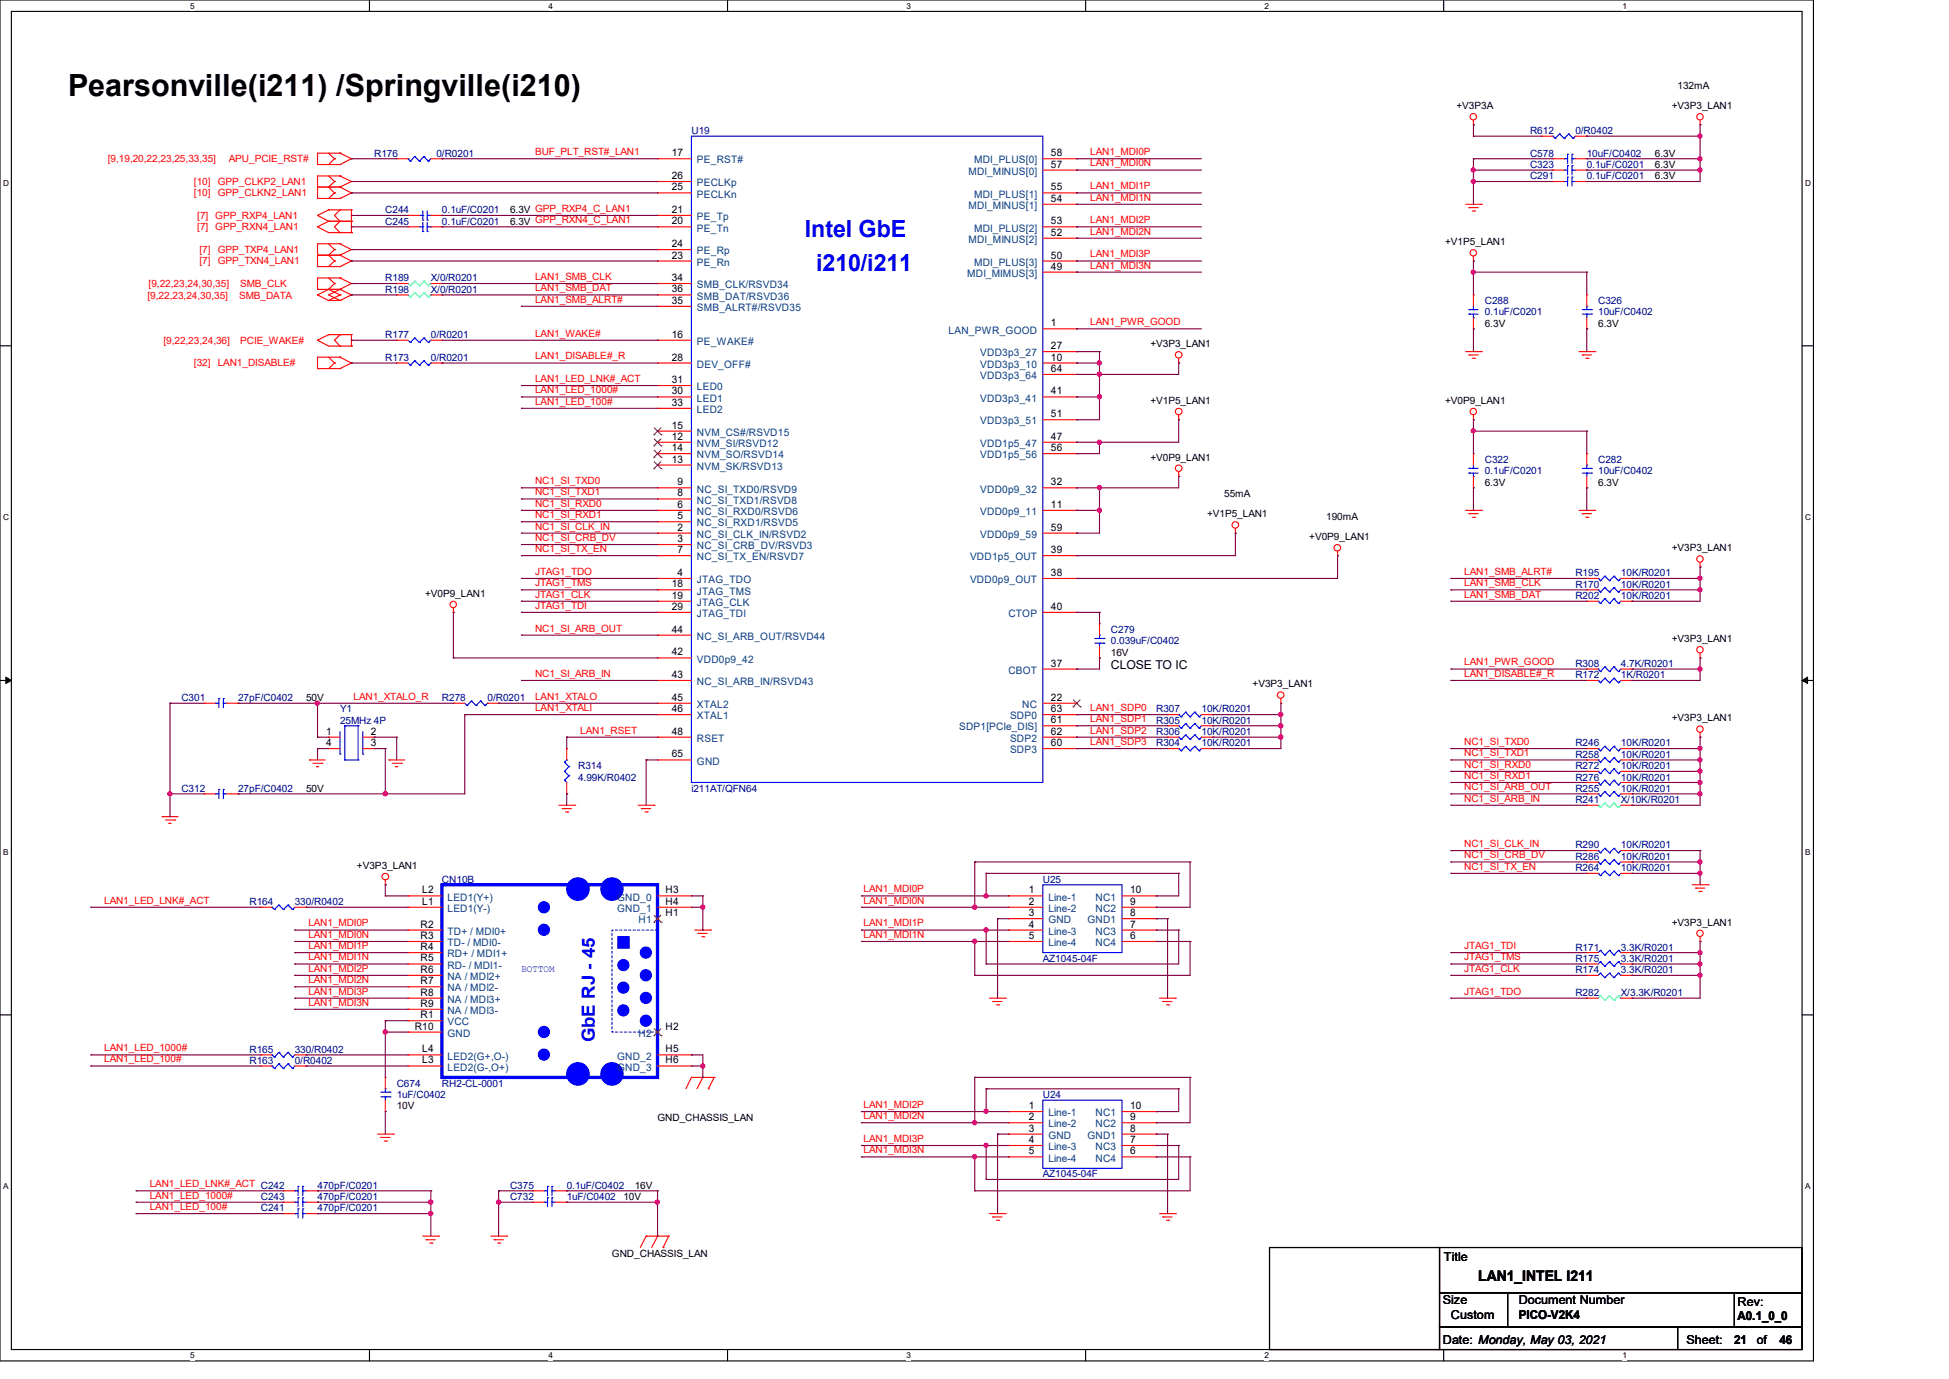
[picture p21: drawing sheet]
<svg xmlns="http://www.w3.org/2000/svg" width="297mm" height="210mm" viewBox="0 0 297 210" stroke-linecap="round" stroke-linejoin="round" font-family="sans-serif">
<defs><g id="words">
<text font-size="4.7" x="10.4" y="14.7">Pearsonville(i211) /Springville(i210)</text>
<g font-size="3.6" fill="#00f">
<text x="122.6" y="36.1">Intel GbE</text>
<text x="124.4" y="41.3">i210/i211</text>
</g>
<text font-size="2.8" fill="#00f" x="90.6" y="158.7" transform="rotate(-90 90.6 158.7)">GbE RJ - 45</text>
<text font-size="2.2" x="225.3" y="195">LAN1_INTEL I211</text>
<g font-size="1.9">
<text x="169.3" y="101.9">CLOSE TO IC</text>
<text x="220.1" y="192">Title</text>
<text x="219.9" y="198.6">Size</text>
<text x="221.1" y="200.8">Custom</text>
<text x="231.4" y="200.8">PICO-V2K4</text>
<text x="231.4" y="198.6">Document Number</text>
<text x="264.8" y="201">A0.1_0_0</text>
<text x="264.8" y="199">Rev:</text>
<text x="219.9" y="204.6">Date: Monday, May 03, 2021</text>
<text x="257" y="204.6">Sheet:</text>
<text x="264.3" y="204.6">21</text>
<text x="267.7" y="204.6">of</text>
<text x="271.2" y="204.6">46</text>
</g>
<g font-size="1.6">
<text x="102.4" y="23.8">17</text>
<text x="160.1" y="23.8">58</text>
<text x="102.4" y="27.3">26</text>
<text x="102.4" y="29">25</text>
<text x="160.1" y="25.5">57</text>
<text x="160.1" y="29">55</text>
<text x="102.4" y="32.4">21</text>
<text x="102.4" y="34.2">20</text>
<text x="160.1" y="30.7">54</text>
<text x="160.1" y="34.2">53</text>
<text x="160.1" y="35.9">52</text>
<text x="102.4" y="37.6">24</text>
<text x="102.4" y="39.4">23</text>
<text x="160.1" y="39.4">50</text>
<text x="160.1" y="41.1">49</text>
<text x="102.4" y="46.3">35</text>
<text x="102.4" y="44.5">36</text>
<text x="102.4" y="42.8">34</text>
<text x="102.4" y="51.4">16</text>
<text x="160.1" y="53.2">27</text>
<text x="160.1" y="49.7">1</text>
<text x="102.4" y="58.3">31</text>
<text x="102.4" y="54.9">28</text>
<text x="160.1" y="56.6">64</text>
<text x="160.1" y="54.9">10</text>
<text x="102.4" y="60.1">30</text>
<text x="102.4" y="61.8">33</text>
<text x="102.4" y="65.3">15</text>
<text x="160.1" y="60.1">41</text>
<text x="160.1" y="63.5">51</text>
<text x="102.4" y="67">12</text>
<text x="102.4" y="70.4">13</text>
<text x="102.4" y="68.7">14</text>
<text x="160.1" y="67">47</text>
<text x="160.1" y="68.7">56</text>
<text x="103.3" y="73.9">9</text>
<text x="103.3" y="75.6">8</text>
<text x="103.3" y="77.3">6</text>
<text x="160.1" y="77.3">11</text>
<text x="160.1" y="73.9">32</text>
<text x="103.3" y="80.8">2</text>
<text x="103.3" y="82.5">3</text>
<text x="103.3" y="79.1">5</text>
<text x="160.1" y="80.8">59</text>
<text x="102.4" y="89.4">18</text>
<text x="103.3" y="84.2">7</text>
<text x="103.3" y="87.7">4</text>
<text x="160.1" y="84.2">39</text>
<text x="160.1" y="87.7">38</text>
<text x="102.4" y="92.9">29</text>
<text x="102.4" y="91.2">19</text>
<text x="160.1" y="92.9">40</text>
<text x="102.4" y="99.8">42</text>
<text x="102.4" y="96.3">44</text>
<text x="160.1" y="101.5">37</text>
<text x="102.4" y="103.2">43</text>
<text x="102.4" y="106.7">45</text>
<text x="160.1" y="106.7">22</text>
<text x="49.7" y="111.9">1</text>
<text x="49.7" y="113.6">4</text>
<text x="56.5" y="113.6">3</text>
<text x="56.5" y="111.9">2</text>
<text x="102.4" y="108.5">46</text>
<text x="102.4" y="111.9">48</text>
<text x="160.1" y="113.6">60</text>
<text x="160.1" y="110.1">61</text>
<text x="160.1" y="108.5">63</text>
<text x="160.1" y="111.9">62</text>
<text x="102.4" y="115.4">65</text>
<text x="64.3" y="137.8">L1</text>
<text x="64.3" y="136.1">L2</text>
<text x="101.4" y="137.8">H4</text>
<text x="101.4" y="136.1">H3</text>
<text x="156.8" y="136.1">1</text>
<text x="156.8" y="137.8">2</text>
<text x="172.2" y="137.8">9</text>
<text x="172.2" y="136.1">10</text>
<text x="64.1" y="143">R3</text>
<text x="64.1" y="141.3">R2</text>
<text x="101.4" y="139.5">H1</text>
<text x="156.8" y="139.5">3</text>
<text x="156.8" y="141.3">4</text>
<text x="156.8" y="143">5</text>
<text x="172.2" y="141.3">7</text>
<text x="172.2" y="143">6</text>
<text x="172.2" y="139.5">8</text>
<text x="64.1" y="146.4">R5</text>
<text x="64.1" y="149.9">R7</text>
<text x="64.1" y="144.7">R4</text>
<text x="64.1" y="148.2">R6</text>
<text x="64.1" y="153.3">R9</text>
<text x="64.1" y="151.6">R8</text>
<text x="64.1" y="155.1">R1</text>
<text x="63.2" y="156.8">R10</text>
<text x="64.3" y="160.3">L4</text>
<text x="64.3" y="162">L3</text>
<text x="101.4" y="156.8">H2</text>
<text x="101.4" y="160.3">H5</text>
<text x="101.4" y="162">H6</text>
<text x="156.8" y="168.9">1</text>
<text x="156.8" y="170.6">2</text>
<text x="156.8" y="172.3">3</text>
<text x="172.2" y="170.6">9</text>
<text x="172.2" y="168.9">10</text>
<text x="172.2" y="172.3">8</text>
<text x="156.8" y="174.1">4</text>
<text x="156.8" y="175.8">5</text>
<text x="172.2" y="174.1">7</text>
<text x="172.2" y="175.8">6</text>
</g>
<g font-size="1.6" fill="#004080">
<text x="106.2" y="28.4">PECLKp</text>
<text x="106.2" y="24.9">PE_RST#</text>
<text x="147.6" y="26.6">MDI_MINUS[0]</text>
<text x="148.5" y="24.9">MDI_PLUS[0]</text>
<text x="106.2" y="33.5">PE_Tp</text>
<text x="106.2" y="35.3">PE_Tn</text>
<text x="106.2" y="30.1">PECLKn</text>
<text x="147.6" y="31.8">MDI_MINUS[1]</text>
<text x="148.5" y="30.1">MDI_PLUS[1]</text>
<text x="148.5" y="35.3">MDI_PLUS[2]</text>
<text x="106.2" y="38.7">PE_Rp</text>
<text x="106.2" y="40.5">PE_Rn</text>
<text x="147.6" y="37">MDI_MINUS[2]</text>
<text x="148.5" y="40.5">MDI_PLUS[3]</text>
<text x="106.2" y="47.4">SMB_ALRT#/RSVD35</text>
<text x="106.2" y="45.6">SMB_DAT/RSVD36</text>
<text x="106.2" y="43.9">SMB_CLK/RSVD34</text>
<text x="147.4" y="42.2">MDI_MIMUS[3]</text>
<text x="106.2" y="52.5">PE_WAKE#</text>
<text x="144.6" y="50.8">LAN_PWR_GOOD</text>
<text x="106.2" y="59.4">LED0</text>
<text x="106.2" y="56">DEV_OFF#</text>
<text x="149.4" y="54.3">VDD3p3_27</text>
<text x="149.4" y="57.7">VDD3p3_64</text>
<text x="149.4" y="56">VDD3p3_10</text>
<text x="106.2" y="61.2">LED1</text>
<text x="106.2" y="62.9">LED2</text>
<text x="149.4" y="61.2">VDD3p3_41</text>
<text x="149.4" y="64.6">VDD3p3_51</text>
<text x="106.2" y="68.1">NVM_SI/RSVD12</text>
<text x="106.2" y="71.5">NVM_SK/RSVD13</text>
<text x="106.2" y="69.8">NVM_SO/RSVD14</text>
<text x="106.2" y="66.4">NVM_CS#/RSVD15</text>
<text x="149.4" y="68.1">VDD1p5_47</text>
<text x="149.4" y="69.8">VDD1p5_56</text>
<text x="106.2" y="75">NC_SI_TXD0/RSVD9</text>
<text x="106.2" y="76.7">NC_SI_TXD1/RSVD8</text>
<text x="149.4" y="75">VDD0p9_32</text>
<text x="106.2" y="81.9">NC_SI_CLK_IN/RSVD2</text>
<text x="106.2" y="83.6">NC_SI_CRB_DV/RSVD3</text>
<text x="106.2" y="78.4">NC_SI_RXD0/RSVD6</text>
<text x="106.2" y="80.2">NC_SI_RXD1/RSVD5</text>
<text x="149.4" y="78.4">VDD0p9_11</text>
<text x="149.4" y="81.9">VDD0p9_59</text>
<text x="106.2" y="85.3">NC_SI_TX_EN/RSVD7</text>
<text x="106.2" y="88.8">JTAG_TDO</text>
<text x="147.8" y="85.3">VDD1p5_OUT</text>
<text x="147.8" y="88.8">VDD0p9_OUT</text>
<text x="106.2" y="94">JTAG_TDI</text>
<text x="106.2" y="90.5">JTAG_TMS</text>
<text x="106.2" y="92.3">JTAG_CLK</text>
<text x="153.7" y="94">CTOP</text>
<text x="106.2" y="100.9">VDD0p9_42</text>
<text x="106.2" y="97.4">NC_SI_ARB_OUT/RSVD44</text>
<text x="106.2" y="104.3">NC_SI_ARB_IN/RSVD43</text>
<text x="106.2" y="107.8">XTAL2</text>
<text x="153.7" y="102.6">CBOT</text>
<text x="155.8" y="107.8">NC</text>
<text x="106.2" y="109.6">XTAL1</text>
<text x="106.2" y="113">RSET</text>
<text x="146.2" y="111.2">SDP1[PCIe_DIS]</text>
<text x="153.9" y="109.6">SDP0</text>
<text x="153.9" y="113">SDP2</text>
<text x="106.2" y="116.5">GND</text>
<text x="153.9" y="114.7">SDP3</text>
<text x="68.2" y="137.2">LED1(Y+)</text>
<text x="94.1" y="137.2">GND_0</text>
<text x="159.8" y="137.2">Line-1</text>
<text x="167" y="137.2">NC1</text>
<text x="68.2" y="138.9">LED1(Y-)</text>
<text x="68.2" y="142.4">TD+ / MDI0+</text>
<text x="94.1" y="138.9">GND_1</text>
<text x="97.3" y="140.6">H1</text>
<text x="159.8" y="138.9">Line-2</text>
<text x="159.8" y="140.6">GND</text>
<text x="159.8" y="142.4">Line-3</text>
<text x="165.7" y="140.6">GND1</text>
<text x="167" y="138.9">NC2</text>
<text x="167" y="142.4">NC3</text>
<text x="68.2" y="147.5">RD- / MDI1-</text>
<text x="68.2" y="145.8">RD+ / MDI1+</text>
<text x="68.2" y="144.1">TD- / MDI0-</text>
<text x="68.2" y="149.3">NA / MDI2+</text>
<text x="159.8" y="144.1">Line-4</text>
<text x="167" y="144.1">NC4</text>
<text x="68.2" y="151">NA / MDI2-</text>
<text x="68.2" y="154.4">NA / MDI3-</text>
<text x="68.2" y="152.7">NA / MDI3+</text>
<text x="68.2" y="157.9">GND</text>
<text x="68.2" y="161.4">LED2(G+,O-)</text>
<text x="68.2" y="156.2">VCC</text>
<text x="94.1" y="161.4">GND_2</text>
<text x="97.3" y="157.9">H2</text>
<text x="68.2" y="163.1">LED2(G-,O+)</text>
<text x="94.1" y="163.1">GND_3</text>
<text x="159.8" y="170">Line-1</text>
<text x="159.8" y="171.7">Line-2</text>
<text x="159.8" y="173.4">GND</text>
<text x="165.7" y="173.4">GND1</text>
<text x="167" y="171.7">NC2</text>
<text x="167" y="170">NC1</text>
<text x="159.8" y="175.2">Line-3</text>
<text x="159.8" y="176.9">Line-4</text>
<text x="167" y="175.2">NC3</text>
<text x="167" y="176.9">NC4</text>
</g>
<g font-size="1.5">
<text x="222" y="16.6">+V3P3A</text>
<text x="254.8" y="16.6">+V3P3_LAN1</text>
<text x="255.6" y="13.5">132mA</text>
<text x="252.2" y="23.9">6.3V</text>
<text x="252.2" y="25.6">6.3V</text>
<text x="252.2" y="27.3">6.3V</text>
<text x="77.7" y="32.5">6.3V GPP_RXP4_C_LAN1</text>
<text x="77.7" y="34.2">6.3V GPP_RXN4_C_LAN1</text>
<text x="220.2" y="37.3">+V1P5_LAN1</text>
<text x="175.3" y="52.9">+V3P3_LAN1</text>
<text x="226.3" y="49.8">6.3V</text>
<text x="243.5" y="49.8">6.3V</text>
<text x="175.3" y="61.5">+V1P5_LAN1</text>
<text x="220.2" y="61.5">+V0P9_LAN1</text>
<text x="175.3" y="70.1">+V0P9_LAN1</text>
<text x="186.6" y="75.7">55mA</text>
<text x="226.3" y="74">6.3V</text>
<text x="243.5" y="74">6.3V</text>
<text x="183.9" y="78.8">+V1P5_LAN1</text>
<text x="199.5" y="82.3">+V0P9_LAN1</text>
<text x="202.1" y="79.1">190mA</text>
<text x="254.8" y="83.9">+V3P3_LAN1</text>
<text x="64.8" y="90.9">+V0P9_LAN1</text>
<text x="169.3" y="99.9">16V</text>
<text x="254.8" y="97.8">+V3P3_LAN1</text>
<text x="46.7" y="106.8">50V</text>
<text x="190.9" y="104.7">+V3P3_LAN1</text>
<text x="254.8" y="109.9">+V3P3_LAN1</text>
<text x="46.7" y="120.6">50V</text>
<text x="54.4" y="132.3">+V3P3_LAN1</text>
<text x="254.8" y="141">+V3P3_LAN1</text>
<text x="60.5" y="169">10V</text>
<text x="100.2" y="170.7">GND_CHASSIS_LAN</text>
<text x="95" y="182.8">10V</text>
<text x="96.7" y="181">16V</text>
<text x="93.3" y="191.4">GND_CHASSIS_LAN</text>
</g>
<g font-size="1.5" fill="#000080">
<text x="57" y="23.9">R176</text>
<text x="66.5" y="23.9">0/R0201</text>
<text x="105.4" y="20.4">U19</text>
<text x="233.2" y="23.9">C578</text>
<text x="233.2" y="20.4">R612</text>
<text x="240.1" y="20.4">0/R0402</text>
<text x="241.8" y="23.9">10uF/C0402</text>
<text x="233.2" y="25.6">C323</text>
<text x="233.2" y="27.3">C291</text>
<text x="241.8" y="25.6">0.1uF/C0201</text>
<text x="241.8" y="27.3">0.1uF/C0201</text>
<text x="58.7" y="32.5">C244</text>
<text x="58.7" y="34.2">C245</text>
<text x="67.4" y="32.5">0.1uF/C0201</text>
<text x="67.4" y="34.2">0.1uF/C0201</text>
<text x="58.7" y="44.6">R198</text>
<text x="58.7" y="42.8">R189</text>
<text x="65.7" y="44.6">X/0/R0201</text>
<text x="65.7" y="42.8">X/0/R0201</text>
<text x="226.3" y="46.3">C288</text>
<text x="243.5" y="46.3">C326</text>
<text x="58.7" y="51.5">R177</text>
<text x="65.7" y="51.5">0/R0201</text>
<text x="226.3" y="48">0.1uF/C0201</text>
<text x="243.5" y="48">10uF/C0402</text>
<text x="58.7" y="54.9">R173</text>
<text x="65.7" y="54.9">0/R0201</text>
<text x="226.3" y="70.5">C322</text>
<text x="243.5" y="70.5">C282</text>
<text x="226.3" y="72.2">0.1uF/C0201</text>
<text x="243.5" y="72.2">10uF/C0402</text>
<text x="240.1" y="87.8">R195</text>
<text x="240.1" y="89.5">R170</text>
<text x="247" y="87.8">10K/R0201</text>
<text x="247" y="89.5">10K/R0201</text>
<text x="240.1" y="91.2">R202</text>
<text x="247" y="91.2">10K/R0201</text>
<text x="169.3" y="96.4">C279</text>
<text x="169.3" y="98.1">0.039uF/C0402</text>
<text x="240.1" y="101.6">R308</text>
<text x="247" y="101.6">4.7K/R0201</text>
<text x="27.6" y="106.8">C301</text>
<text x="36.3" y="106.8">27pF/C0402</text>
<text x="67.4" y="106.8">R278</text>
<text x="74.3" y="106.8">0/R0201</text>
<text x="240.1" y="103.3">R172</text>
<text x="247" y="103.3">1K/R0201</text>
<text x="51.8" y="108.5">Y1</text>
<text x="51.8" y="110.2">25MHz 4P</text>
<text x="176.2" y="108.5">R307</text>
<text x="176.2" y="110.2">R305</text>
<text x="176.2" y="111.9">R306</text>
<text x="176.2" y="113.7">R304</text>
<text x="183.1" y="108.5">10K/R0201</text>
<text x="183.1" y="110.2">10K/R0201</text>
<text x="183.1" y="111.9">10K/R0201</text>
<text x="183.1" y="113.7">10K/R0201</text>
<text x="240.1" y="113.7">R246</text>
<text x="247" y="113.7">10K/R0201</text>
<text x="88.1" y="117.1">R314</text>
<text x="88.1" y="118.9">4.99K/R0402</text>
<text x="240.1" y="115.4">R258</text>
<text x="240.1" y="117.1">R272</text>
<text x="240.1" y="118.9">R276</text>
<text x="247" y="115.4">10K/R0201</text>
<text x="247" y="117.1">10K/R0201</text>
<text x="247" y="118.9">10K/R0201</text>
<text x="27.6" y="120.6">C312</text>
<text x="36.3" y="120.6">27pF/C0402</text>
<text x="105.4" y="120.6">i211AT/QFN64</text>
<text x="240.1" y="122.3">R241</text>
<text x="240.1" y="120.6">R255</text>
<text x="247" y="122.3">X/10K/R0201</text>
<text x="247" y="120.6">10K/R0201</text>
<text x="240.1" y="129.2">R290</text>
<text x="240.1" y="130.9">R286</text>
<text x="247" y="129.2">10K/R0201</text>
<text x="247" y="130.9">10K/R0201</text>
<text x="38" y="137.8">R164</text>
<text x="44.9" y="137.8">330/R0402</text>
<text x="67.4" y="134.4">CN10B</text>
<text x="158.9" y="134.4">U25</text>
<text x="240.1" y="132.7">R264</text>
<text x="247" y="132.7">10K/R0201</text>
<text x="158.9" y="146.5">AZ1045-04F</text>
<text x="240.1" y="144.8">R171</text>
<text x="240.1" y="146.5">R175</text>
<text x="240.1" y="148.2">R174</text>
<text x="247" y="144.8">3.3K/R0201</text>
<text x="247" y="146.5">3.3K/R0201</text>
<text x="247" y="148.2">3.3K/R0201</text>
<text x="240.1" y="151.7">R282</text>
<text x="247" y="151.7">X/3.3K/R0201</text>
<text x="38" y="160.3">R165</text>
<text x="44.9" y="160.3">330/R0402</text>
<text x="38" y="162.1">R163</text>
<text x="44.9" y="162.1">0/R0402</text>
<text x="60.5" y="165.5">C674</text>
<text x="60.5" y="167.2">1uF/C0402</text>
<text x="67.4" y="165.5">RH2-CL-0001</text>
<text x="158.9" y="167.2">U24</text>
<text x="158.9" y="179.3">AZ1045-04F</text>
<text x="39.8" y="182.8">C243</text>
<text x="39.8" y="184.5">C241</text>
<text x="48.4" y="181">470pF/C0201</text>
<text x="48.4" y="182.8">470pF/C0201</text>
<text x="48.4" y="184.5">470pF/C0201</text>
<text x="77.7" y="181">C375</text>
<text x="77.7" y="182.8">C732</text>
<text x="86.4" y="181">0.1uF/C0402</text>
<text x="86.4" y="182.8">1uF/C0402</text>
</g>
<g font-size="1.5" fill="#f00">
<text x="81.5" y="23.6">BUF_PLT_RST#_LAN1</text>
<text x="166.2" y="23.6">LAN1_MDI0P</text>
<text x="16.4" y="24.7">[9,19,20,22,23,25,33,35]</text>
<text x="29.5" y="28.2">[10]</text>
<text x="29.5" y="29.9">[10]</text>
<text x="33.2" y="28.2">GPP_CLKP2_LAN1</text>
<text x="33.2" y="29.9">GPP_CLKN2_LAN1</text>
<text x="34.9" y="24.7">APU_PCIE_RST#</text>
<text x="166.2" y="25.4">LAN1_MDI0N</text>
<text x="166.2" y="28.8">LAN1_MDI1P</text>
<text x="30.1" y="33.4">[7] GPP_RXP4_LAN1</text>
<text x="30.1" y="35.1">[7] GPP_RXN4_LAN1</text>
<text x="166.2" y="30.6">LAN1_MDI1N</text>
<text x="166.2" y="34">LAN1_MDI2P</text>
<text x="166.2" y="35.7">LAN1_MDI2N</text>
<text x="30.4" y="38.5">[7]</text>
<text x="30.4" y="40.3">[7]</text>
<text x="33.2" y="38.5">GPP_TXP4_LAN1</text>
<text x="33.2" y="40.3">GPP_TXN4_LAN1</text>
<text x="166.2" y="39.2">LAN1_MDI3P</text>
<text x="166.2" y="40.9">LAN1_MDI3N</text>
<text x="22.5" y="45.5">[9,22,23,24,30,35]</text>
<text x="22.6" y="43.7">[9,22,23,24,30,35]</text>
<text x="36.4" y="45.5">SMB_DATA</text>
<text x="36.6" y="43.7">SMB_CLK</text>
<text x="81.5" y="42.6">LAN1_SMB_CLK</text>
<text x="81.5" y="44.4">LAN1_SMB_DAT</text>
<text x="81.5" y="46.1">LAN1_SMB_ALRT#</text>
<text x="24.9" y="52.4">[9,22,23,24,36]</text>
<text x="36.6" y="52.4">PCIE_WAKE#</text>
<text x="81.5" y="51.3">LAN1_WAKE#</text>
<text x="166.2" y="49.5">LAN1_PWR_GOOD</text>
<text x="29.5" y="55.8">[32]</text>
<text x="33.2" y="55.8">LAN1_DISABLE#</text>
<text x="81.5" y="54.7">LAN1_DISABLE#_R</text>
<text x="81.5" y="58.2">LAN1_LED_LNK#_ACT</text>
<text x="81.5" y="59.9">LAN1_LED_1000#</text>
<text x="81.5" y="61.6">LAN1_LED_100#</text>
<text x="81.5" y="73.7">NC1_SI_TXD0</text>
<text x="81.5" y="75.4">NC1_SI_TXD1</text>
<text x="81.5" y="77.2">NC1_SI_RXD0</text>
<text x="81.5" y="78.9">NC1_SI_RXD1</text>
<text x="81.5" y="80.6">NC1_SI_CLK_IN</text>
<text x="81.5" y="82.4">NC1_SI_CRB_DV</text>
<text x="81.5" y="84.1">NC1_SI_TX_EN</text>
<text x="81.5" y="87.5">JTAG1_TDO</text>
<text x="81.5" y="89.3">JTAG1_TMS</text>
<text x="223.1" y="87.5">LAN1_SMB_ALRT#</text>
<text x="223.1" y="89.3">LAN1_SMB_CLK</text>
<text x="81.5" y="91">JTAG1_CLK</text>
<text x="81.5" y="92.7">JTAG1_TDI</text>
<text x="223.1" y="91">LAN1_SMB_DAT</text>
<text x="81.5" y="96.2">NC1_SI_ARB_OUT</text>
<text x="223.1" y="101.3">LAN1_PWR_GOOD</text>
<text x="53.9" y="106.6">LAN1_XTALO_R</text>
<text x="81.5" y="103.1">NC1_SI_ARB_IN</text>
<text x="81.5" y="106.6">LAN1_XTALO</text>
<text x="223.1" y="103.1">LAN1_DISABLE#_R</text>
<text x="81.5" y="108.3">LAN1_XTALI</text>
<text x="88.4" y="111.7">LAN1_RSET</text>
<text x="166.2" y="108.3">LAN1_SDP0</text>
<text x="166.2" y="110">LAN1_SDP1</text>
<text x="166.2" y="111.7">LAN1_SDP2</text>
<text x="166.2" y="113.5">LAN1_SDP3</text>
<text x="223.1" y="113.5">NC1_SI_TXD0</text>
<text x="223.1" y="115.2">NC1_SI_TXD1</text>
<text x="223.1" y="116.9">NC1_SI_RXD0</text>
<text x="223.1" y="118.6">NC1_SI_RXD1</text>
<text x="223.1" y="120.4">NC1_SI_ARB_OUT</text>
<text x="223.1" y="122.1">NC1_SI_ARB_IN</text>
<text x="223.1" y="129">NC1_SI_CLK_IN</text>
<text x="223.1" y="130.7">NC1_SI_CRB_DV</text>
<text x="15.9" y="137.6">LAN1_LED_LNK#_ACT</text>
<text x="131.6" y="135.9">LAN1_MDI0P</text>
<text x="131.6" y="137.6">LAN1_MDI0N</text>
<text x="223.1" y="132.5">NC1_SI_TX_EN</text>
<text x="47" y="141.1">LAN1_MDI0P</text>
<text x="47" y="142.8">LAN1_MDI0N</text>
<text x="131.6" y="141.1">LAN1_MDI1P</text>
<text x="131.6" y="142.8">LAN1_MDI1N</text>
<text x="47" y="144.5">LAN1_MDI1P</text>
<text x="47" y="146.3">LAN1_MDI1N</text>
<text x="47" y="148">LAN1_MDI2P</text>
<text x="47" y="149.7">LAN1_MDI2N</text>
<text x="223.1" y="144.5">JTAG1_TDI</text>
<text x="223.1" y="146.3">JTAG1_TMS</text>
<text x="223.1" y="148">JTAG1_CLK</text>
<text x="47" y="151.5">LAN1_MDI3P</text>
<text x="47" y="153.2">LAN1_MDI3N</text>
<text x="223.1" y="151.5">JTAG1_TDO</text>
<text x="15.9" y="160.1">LAN1_LED_1000#</text>
<text x="15.9" y="161.8">LAN1_LED_100#</text>
<text x="131.6" y="168.7">LAN1_MDI2P</text>
<text x="131.6" y="170.4">LAN1_MDI2N</text>
<text x="131.6" y="173.9">LAN1_MDI3P</text>
<text x="131.6" y="175.6">LAN1_MDI3N</text>
<text x="22.8" y="180.8">LAN1_LED_LNK#_ACT C242</text>
<text x="22.8" y="182.5">LAN1_LED_1000#</text>
<text x="22.8" y="184.3">LAN1_LED_100#</text>
</g>
<text font-size="1.5" fill="#00f" x="79.5" y="148">BOTTOM</text>
<g font-size="1.3">
<text x="29" y="1.4">5</text>
<text x="83.6" y="1.4">4</text>
<text x="138.1" y="1.4">3</text>
<text x="192.7" y="1.4">2</text>
<text x="247.3" y="1.4">1</text>
<text x=".5" y="28.3">D</text>
<text x="275.1" y="28.3">D</text>
<text x=".5" y="79.2">C</text>
<text x="275.1" y="79.2">C</text>
<text x=".5" y="130.2">B</text>
<text x="275.1" y="130.2">B</text>
<text x=".5" y="181.1">A</text>
<text x="275.1" y="181.1">A</text>
<text x="29" y="206.9">5</text>
<text x="83.6" y="206.9">4</text>
<text x="138.1" y="206.9">3</text>
<text x="192.7" y="206.9">2</text>
<text x="247.3" y="206.9">1</text>
</g>
</g></defs>
<path d="M0 0h276.4v207.3h-276.4zM1.7 1.7h272.9v203.8h-272.9z" fill="none" stroke="#000" stroke-width=".17"/>
<g fill="#fff">
<path d="M29 .2h.7v1.4h-.7z"/>
<path d="M29 205.7h.7v1.4h-.7z"/>
</g>
<path d="M56.3 0v1.7M56.3 205.5v1.8" fill="none" stroke="#000" stroke-width=".17"/>
<g fill="#fff">
<path d="M83.6 .2h.6v1.4h-.6z"/>
<path d="M83.6 205.7h.6v1.4h-.6z"/>
</g>
<path d="M110.9 0v1.7M110.9 205.5v1.8" fill="none" stroke="#000" stroke-width=".17"/>
<g fill="#fff">
<path d="M138.1 .2h.7v1.4h-.7z"/>
<path d="M138.1 205.7h.7v1.4h-.7z"/>
</g>
<path d="M165.4 0v1.7M165.4 205.5v1.8" fill="none" stroke="#000" stroke-width=".17"/>
<g fill="#fff">
<path d="M192.7 .2h.7v1.4h-.7z"/>
<path d="M192.7 205.7h.7v1.4h-.7z"/>
</g>
<path d="M220 0v1.7M220 205.5v1.8" fill="none" stroke="#000" stroke-width=".17"/>
<g fill="#fff">
<path d="M247.3 .2h.6v1.4h-.6z"/>
<path d="M247.3 205.7h.6v1.4h-.6z"/>
<path d="M.5 27.2h.9v1.4h-.9z"/>
<path d="M275.1 27.2h.9v1.4h-.9z"/>
<path d="M.5 78.1h.9v1.4h-.9z"/>
<path d="M275.1 78.1h.9v1.4h-.9z"/>
</g>
<path d="M0 52.7h1.7M274.6 52.7h1.8" fill="none" stroke="#000" stroke-width=".17"/>
<g fill="#fff">
<path d="M.5 129.1h.8v1.4h-.8z"/>
<path d="M275.1 129.1h.8v1.4h-.8z"/>
</g>
<path d="M0 103.6h1.7M274.6 103.6h1.8" fill="none" stroke="#000" stroke-width=".17"/>
<path d="M.9 103.1l.8 .5-.8 .5zM274.6 103.6l.9-.5v1z" fill="#000" stroke="#000" stroke-width=".15"/>
<g fill="#fff">
<path d="M.5 180h.8v1.4h-.8z"/>
<path d="M275.1 180h.8v1.4h-.8z"/>
</g>
<path d="M0 154.6h1.7M274.6 154.6h1.8M193.5 190h25.9v15.5h-25.9zM219.4 196.9h10.3v5.2h-10.3zM219.4 190h55.2v6.9h-55.2zM229.7 196.9h44.9v5.2h-44.9zM264.3 196.9h10.3v5.2h-10.3zM219.4 202.1h36.3v3.4h-36.3zM255.7 202.1h18.9v3.4h-18.9z" fill="none" stroke="#000" stroke-width=".17"/>
<g fill="none" stroke="#f00" stroke-width=".17">
<path d="M224.5 19h.1M224.5 18.3v.7M259.1 19h.1M259.1 18.3v.7M48.4 25.1h.1M48.4 28.5h.1M48.4 30.2h.1M48.4 32.8h.1M48.4 34.5h.1M48.4 38.9h.1M48.4 25.1h3.4M48.4 28.5h3.4"/>
<path d="M48.4 30.2h3.4M48.4 32.8l1.7 .9M48.4 34.5l1.7 .9h3.5M48.4 38.9h3.4M50.1 32h.1M50.1 33.7h.1M50.1 23.3l.9 .9M50.1 26.8l.9 .8M50.1 33.7h3.5M50.1 32l-1.7 .8M50.1 32h3.5M50.1 33.7l-1.7 .8"/>
<path d="M50.1 37.1l.9 .9M51 24.2h.1M51 27.6h.1M51 29.4h.1M51 38h.1M51 39.8h.1M51 24.2l-.9 .9M51 27.6l-.9 .9 .9 .9M51 29.4l-.9 .8M51 38l-.9 .9 .9 .9M51 39.8l-.9 .8M51.8 23.3h.1"/>
<path d="M51.8 25.1h.1M51.8 26.8h.1M51.8 28.5h.1M51.8 30.2h.1M51.8 33.7h.1M51.8 32h.1M51.8 35.4h.1M51.8 37.1h.1M51.8 38.9h.1M51.8 23.3h-3.4v1.8M51.8 23.3l1.8 .9M51.8 26.8h-3.4v3.4"/>
<path d="M51.8 37.1h-3.4v3.5M51.8 26.8l1.8 .8M51.8 28.5l1.8 .9M51.8 32l-.8 .8 .8 .9M51.8 33.7l-.8 .8 .8 .9M51.8 37.1l1.8 .9M51.8 38.9l1.8 .9M53.6 24.2h.1M53.6 27.6h.1M53.6 29.4h.1M53.6 33.7h.1M53.6 32h.1"/>
<path d="M53.6 35.4h.1M53.6 38h.1M53.6 39.8h.1M53.6 24.2l-1.8 .9M53.6 27.6l-1.8 .9M53.6 29.4l-1.8 .8M53.6 32v3.4M53.6 38l-1.8 .9M53.6 39.8l-1.8 .8M60.5 24.2h.1M60.5 24.2h1.7M62.2 32.8h.1"/>
<path d="M62.2 34.5h.1M62.2 32.8h1.7M62.2 34.5h1.7M65.7 32.8h1.7M65.7 24.2h1.7M65.7 34.5h1.7M67.4 32.8h.1M67.4 34.5h.1M67.4 24.2h.1M100.2 32.8h.1M100.2 34.5h.1M100.2 38h.1"/>
<path d="M100.2 39.8h.1M100.2 27.6h.1M100.2 29.4h.1M100.2 24.2h.1M100.2 32.8h5.2M100.2 24.2h5.2M100.2 34.5h5.2M100.2 27.6h5.2M100.2 29.4h5.2M100.2 39.8h5.2M100.2 38h5.2M158.9 31.1h5.2"/>
<path d="M158.9 24.2h5.2M158.9 34.5h5.2M158.9 25.9h5.2M158.9 29.4h5.2M158.9 36.3h5.2M158.9 39.8h5.2M164.1 24.2h.1M164.1 25.9h.1M164.1 29.4h.1M164.1 31.1h.1M164.1 34.5h.1M164.1 36.3h.1"/>
<path d="M164.1 39.8h.1M223.4 31.1h2.4M223.9 31.6h.1M223.9 31.6h1.4M224.4 32.1h.3M224.5 39.8h.1M224.5 39v.8M224.7 32.1h.1M225.8 31.1h.1M234.9 20.7h.1M234.9 20.7h1.7M236.6 24.2h.1"/>
<path d="M236.6 25.9h.1M236.6 27.6h.1M236.6 24.2h1.8M236.6 25.9h1.8M236.6 27.6h1.8M240.1 24.2h1.7M240.1 20.7h1.7M240.1 25.9h1.7M240.1 27.6h1.7M241.8 24.2h.1M241.8 20.7h.1M241.8 25.9h.1"/>
<path d="M241.8 27.6h.1M48.4 40.6h.1M48.4 44.1h.1M48.4 44.9h.1M48.4 51.8h.1M48.4 56.1h.1M48.4 40.6h3.4M48.4 44.1h3.4M48.4 44.9l1.7 .9M48.4 51.8l1.7 .9h3.5M48.4 56.1h3.4M50.1 44.1h.1"/>
<path d="M50.1 45.8h.1M50.1 51h.1M50.1 42.3l.9 .9M50.1 44.1l-1.7 .8M50.1 45.8h1.7M50.1 44.1l1.7 .8M50.1 51l-1.7 .8M50.1 51h3.5M50.1 54.4l.9 .9M51 43.2h.1M51 55.3h.1M51 43.2l-.9 .9"/>
<path d="M51 55.3l-.9 .8M51.8 40.6h.1M51.8 42.3h.1M51.8 44.1h.1M51.8 45.8h.1M51.8 44.9h.1M51.8 52.7h.1M51.8 51h.1M51.8 54.4h.1M51.8 56.1h.1M51.8 42.3h-3.4v1.8M51.8 54.4h-3.4v1.7"/>
<path d="M51.8 42.3l1.8 .9M51.8 44.1l1.8 .8M51.8 44.1l-1.7 .8 1.7 .9M51.8 44.9l-1.7 .9M51.8 51l-.8 .8 .8 .9M51.8 54.4l1.8 .9M53.6 43.2h.1M53.6 44.9h.1M53.6 52.7h.1M53.6 51h.1M53.6 55.3h.1M53.6 51v1.7"/>
<path d="M53.6 43.2l-1.8 .9M53.6 44.9l-1.8 .9M53.6 55.3l-1.8 .8M60.5 44.9h.1M60.5 51.8h.1M60.5 55.3h.1M60.5 43.2h.1M60.5 44.9h1.7M60.5 51.8h1.7M60.5 55.3h1.7M60.5 43.2h1.7M65.7 44.9h1.7"/>
<path d="M65.7 51.8h1.7M65.7 55.3h1.7M65.7 43.2h1.7M67.4 44.9h.1M67.4 51.8h.1M67.4 55.3h.1M67.4 43.2h.1M100.2 58.7h.1M100.2 55.3h.1M100.2 51.8h.1M100.2 46.7h.1M100.2 44.9h.1"/>
<path d="M100.2 43.2h.1M100.2 44.9h5.2M100.2 51.8h5.2M100.2 55.3h5.2M100.2 58.7h5.2M100.2 46.7h5.2M100.2 43.2h5.2M158.9 53.6h5.2M158.9 55.3h5.2M158.9 41.4h5.2M158.9 57h5.2M158.9 50.1h5.2"/>
<path d="M164.1 41.4h.1M164.1 53.6h.1M164.1 57h.1M164.1 50.1h.1M164.1 55.3h.1M179.6 55.3h.1M179.6 54.6v.7M223.4 53.6h2.4M223.9 54.1h.1M223.9 54.1h1.4M224.4 54.6h.3M224.5 44.9h.1"/>
<path d="M224.5 50.1h.1M224.5 44.9v1.8M224.5 48.4v1.7M224.7 54.6h.1M225.8 53.6h.1M240.6 53.6h2.4M241.1 54.1h.1M241.1 54.1h1.4M241.6 54.6h.4M241.8 50.1h.1M241.8 44.9h.1M241.8 44.9v1.8"/>
<path d="M241.8 48.4v1.7M242 54.6h.1M243 53.6h.1M100.2 60.5h.1M100.2 62.2h.1M100.2 67.4h.1M100.2 70.8h.1M100.2 69.1h.1M100.2 65.7h.1M100.2 74.3h.1M100.2 76h.1M100.2 77.7h.1"/>
<path d="M100.2 79.5h.1M100.2 77.7h5.2M100.2 60.5h5.2M100.2 62.2h5.2M100.2 67.4h5.2M100.2 70.8h5.2M100.2 69.1h5.2M100.2 65.7h5.2M100.2 74.3h5.2M100.2 76h5.2M100.2 79.5h5.2M158.9 77.7h5.2"/>
<path d="M158.9 60.5h5.2M158.9 67.4h5.2M158.9 69.1h5.2M158.9 63.9h5.2M158.9 74.3h5.2M164.1 77.7h.1M164.1 60.5h.1M164.1 67.4h.1M164.1 63.9h.1M164.1 69.1h.1M164.1 74.3h.1M179.6 63.9h.1"/>
<path d="M179.6 72.6h.1M179.6 63.2v.7M179.6 71.8v.8M223.4 77.7h2.4M223.9 78.2h.1M223.9 78.2h1.4M224.4 78.8h.3M224.5 63.9h.1M224.5 69.1h.1M224.5 74.3h.1M224.5 63.2v.7M224.5 69.1v1.7"/>
<path d="M224.5 72.6v1.7M224.7 78.8h.1M225.8 77.7h.1M240.6 77.7h2.4M241.1 78.2h.1M241.1 78.2h1.4M241.6 78.8h.4M241.8 74.3h.1M241.8 69.1h.1M241.8 69.1v1.7M241.8 72.6v1.7M242 78.8h.1"/>
<path d="M243 77.7h.1M69.1 93.3h.1M69.1 92.6v.7M100.2 93.3h.1M100.2 89.8h.1M100.2 96.7h.1M100.2 91.6h.1M100.2 81.2h.1M100.2 84.6h.1M100.2 82.9h.1M100.2 88.1h.1M100.2 88.1h5.2"/>
<path d="M100.2 89.8h5.2M100.2 91.6h5.2M100.2 93.3h5.2M100.2 84.6h5.2M100.2 81.2h5.2M100.2 96.7h5.2M100.2 82.9h5.2M158.9 88.1h5.2M158.9 93.3h5.2M158.9 84.6h5.2M158.9 81.2h5.2M164.1 84.6h.1"/>
<path d="M164.1 88.1h.1M164.1 81.2h.1M164.1 93.3h.1M167.6 95h.1M167.6 95v1.7M167.6 98.5v1.7M188.3 81.2h.1M188.3 80.5v.7M203.8 84.6h.1M203.8 83.9v.7M241.8 88.1h.1M241.8 89.8h.1"/>
<path d="M241.8 91.6h.1M241.8 88.1h1.7M241.8 89.8h1.7M241.8 91.6h1.7M247 88.1h1.7M247 89.8h1.7M247 91.6h1.7M248.7 88.1h.1M248.7 89.8h.1M248.7 91.6h.1M259.1 86.4h.1M259.1 85.7v.7"/>
<path d="M259.1 99.5v.7M31.1 107.1h.1M31.1 107.1h1.7M34.5 107.1h1.8M36.3 107.1h.1M47.2 115.7h.1M47.2 115.7h2.4M47.7 116.2h1.4M48.2 116.8h.1M48.2 116.8h.4M49.1 116.2h.1M50.1 112.3h.1"/>
<path d="M50.1 114h.1M50.1 112.3h1.7M50.1 114h1.7M55.3 112.3h1.7M55.3 114h1.7M57 114h.1M57 112.3h.1M59.3 115.7h.1M59.3 115.7h2.4M59.8 116.2h1.4M60.3 116.8h.1M60.3 116.8h.3"/>
<path d="M61.2 116.2h.1M69.1 107.1h.1M69.1 107.1h1.7M74.3 107.1h1.7M76 107.1h.1M86.4 114h.1M86.4 114v1.7M86.4 119.2v1.7M100.2 103.6h.1M100.2 100.2h.1M100.2 107.1h.1M100.2 108.8h.1"/>
<path d="M100.2 112.3h.1M100.2 115.7h.1M100.2 115.7h5.2M100.2 108.8h5.2M100.2 112.3h5.2M100.2 103.6h5.2M100.2 107.1h5.2M100.2 100.2h5.2M158.9 108.8h5.2M158.9 110.5h5.2M158.9 101.9h5.2M158.9 112.3h5.2"/>
<path d="M158.9 114h5.2M158.9 107.1h5.2M164.1 101.9h.1M164.1 114h.1M164.1 107.1h.1M164.1 110.5h.1M164.1 108.8h.1M164.1 112.3h.1M167.6 100.2h.1M177.9 108.8h.1M177.9 110.5h.1M177.9 112.3h.1"/>
<path d="M177.9 114h.1M177.9 108.8h1.7M177.9 110.5h1.7M177.9 112.3h1.7M177.9 114h1.7M183.1 108.8h1.7M183.1 110.5h1.7M183.1 112.3h1.7M183.1 114h1.7M184.8 108.8h.1M184.8 110.5h.1M184.8 112.3h.1"/>
<path d="M184.8 114h.1M195.2 107.1h.1M195.2 106.4v.7M241.8 115.7h.1M241.8 101.9h.1M241.8 117.5h.1M241.8 103.6h.1M241.8 119.2h.1M241.8 114h.1M241.8 115.7h1.7M241.8 101.9h1.7M241.8 114h1.7"/>
<path d="M241.8 117.5h1.7M241.8 103.6h1.7M241.8 119.2h1.7M247 115.7h1.7M247 101.9h1.7M247 114h1.7M247 117.5h1.7M247 103.6h1.7M247 119.2h1.7M248.7 115.7h.1M248.7 101.9h.1M248.7 117.5h.1"/>
<path d="M248.7 103.6h.1M248.7 119.2h.1M248.7 114h.1M259.1 100.2h.1M259.1 112.3h.1M259.1 111.6v.7M24.7 124.4h.1M24.7 124.4h2.4M25.2 124.9h1.4M25.7 125.4h.1M25.7 125.4h.4M26.6 124.9h.1"/>
<path d="M31.1 120.9h.1M31.1 120.9h1.7M34.5 120.9h1.8M36.3 120.9h.1M39.8 138.2h.1M39.8 138.2h1.6M44.9 138.2h1.8M46.7 138.2h.1M58.7 134.7h.1M58.7 134v.7M62.2 138.2h.1M62.2 136.4h.1"/>
<path d="M62.2 136.4h5.2M62.2 138.2h5.2M85.2 122.6h2.4M85.7 123.1h.1M85.7 123.1h1.4M86.2 123.7h.3M86.4 120.9h.1M86.5 123.7h.1M87.6 122.6h.1M97.2 122.6h2.5M97.7 123.1h.1M97.7 123.1h1.4"/>
<path d="M98.3 123.7h.3M98.6 123.7h.1M99.7 122.6h.1M100.2 139.9h.1M100.2 136.4h5.2M100.2 138.2h5.2M105.4 138.2h.1M105.4 136.4h.1M153.7 136.4h.1M153.7 138.2h.1M153.7 139.9h.1M153.7 136.4h5.2"/>
<path d="M153.7 138.2h5.2M153.7 139.9h5.2M171 136.4h5.2M171 138.2h5.2M171 139.9h5.2M176.2 138.2h.1M176.2 136.4h.1M176.2 139.9h.1M241.8 122.6h.1M241.8 129.5h.1M241.8 131.3h.1M241.8 133h.1"/>
<path d="M241.8 120.9h.1M241.8 122.6h1.7M241.8 129.5h1.7M241.8 131.3h1.7M241.8 133h1.7M241.8 120.9h1.7M247 122.6h1.7M247 129.5h1.7M247 131.3h1.7M247 133h1.7M247 120.9h1.7M248.7 122.6h.1"/>
<path d="M248.7 129.5h.1M248.7 131.3h.1M248.7 133h.1M248.7 120.9h.1M257.9 134.7h2.4M258.4 135.3h.1M258.4 135.3h1.4M258.9 135.8h.3M259.2 135.8h.1M260.3 134.7h.1M62.2 146.8h.1M62.2 150.3h.1"/>
<path d="M62.2 157.2h.1M62.2 145.1h.1M62.2 153.7h.1M62.2 143.4h.1M62.2 148.5h.1M62.2 152h.1M62.2 141.6h.1M62.2 155.4h.1M62.2 152h5.2M62.2 141.6h5.2M62.2 145.1h5.2M62.2 146.8h5.2"/>
<path d="M62.2 143.4h5.2M62.2 150.3h5.2M62.2 157.2h5.2M62.2 153.7h5.2M62.2 148.5h5.2M62.2 155.4h5.2M100.2 157.2h.1M105.9 141.6h2.4M106.4 142.2h.1M106.4 142.2h1.4M106.9 142.7h.4M107.3 142.7h.1"/>
<path d="M108.3 141.6h.1M150.8 152h2.4M151.3 152.5h.1M151.3 152.5h1.4M151.8 153h.4M152.2 153h.1M153.2 152h.1M153.7 141.6h.1M153.7 143.4h.1M153.7 141.6h5.2M153.7 143.4h5.2M171 141.6h5.2"/>
<path d="M171 143.4h5.2M176.2 141.6h.1M176.2 143.4h.1M176.7 152h2.4M177.2 152.5h.1M177.2 152.5h1.4M177.8 153h.3M178.1 153h.1M179.1 152h.1M241.8 145.1h.1M241.8 146.8h.1M241.8 148.5h.1"/>
<path d="M241.8 152h.1M241.8 152h1.7M241.8 145.1h1.7M241.8 146.8h1.7M241.8 148.5h1.7M247 152h1.7M247 145.1h1.7M247 146.8h1.7M247 148.5h1.7M248.7 145.1h.1M248.7 146.8h.1M248.7 148.5h.1"/>
<path d="M248.7 152h.1M259.1 143.4h.1M259.1 142.7v.7M39.8 162.3h.1M39.8 160.7h.1M39.8 162.3h1.6M39.8 160.7h1.6M44.9 162.3h1.8M44.9 160.7h1.8M46.7 162.3h.1M46.7 160.7h.1M57.5 172.7h2.4"/>
<path d="M58 173.2h.1M58 173.2h1.4M58.5 173.8h.4M58.7 169.3h.1M58.7 164.1h.1M58.7 164.1v1.7M58.7 167.6v1.7M58.9 173.8h.1M59.9 172.7h.1M62.2 160.7h.1M62.2 162.3h.1M62.2 162.3h5.2"/>
<path d="M62.2 160.7h5.2M100.2 162.3h5.2M100.2 160.7h5.2M105.4 164.1h.1M105.4 160.7h.1M105.4 162.3h.1M105.4 164.1l-.9 1.7M105.4 164.1h3.4M107.1 164.1h.1M107.1 164.1l-.9 1.7M107.9 165.8h.1M108.8 164.1h.1"/>
<path d="M108.8 164.1l-.9 1.7M153.7 169.3h.1M153.7 171h.1M153.7 172.7h.1M153.7 174.5h.1M153.7 176.2h.1M153.7 172.7h5.2M153.7 169.3h5.2M153.7 171h5.2M153.7 174.5h5.2M153.7 176.2h5.2M171 172.7h5.2"/>
<path d="M171 169.3h5.2M171 171h5.2M171 174.5h5.2M171 176.2h5.2M176.2 171h.1M176.2 174.5h.1M176.2 176.2h.1M176.2 169.3h.1M176.2 172.7h.1M43.2 181.4h.1M43.2 183.1h.1M43.2 184.8h.1"/>
<path d="M43.2 184.8h1.7M43.2 181.4h1.7M43.2 183.1h1.7M46.7 184.8h1.7M46.7 181.4h1.7M46.7 183.1h1.7M48.4 181.4h.1M48.4 183.1h.1M48.4 184.8h.1M64.4 188.3h2.4M64.9 188.8h.1M64.9 188.8h1.4"/>
<path d="M65.5 189.3h.3M65.8 189.3h.1M66.8 188.3h.1M74.8 188.3h2.4M75.3 188.8h.1M75.3 188.8h1.4M75.8 189.3h.4M76.2 189.3h.1M77.2 188.3h.1M81.2 181.4h.1M81.2 183.1h.1M81.2 181.4h1.7"/>
<path d="M81.2 183.1h1.7M84.6 181.4h1.8M84.6 183.1h1.8M86.4 181.4h.1M86.4 183.1h.1M98.5 188.3h.1M98.5 188.3h3.4M98.5 188.3l-.9 1.7M100.2 188.3h.1M100.2 188.3l-.9 1.7M101 190h.1M101.9 188.3h.1"/>
<path d="M101.9 188.3l-.9 1.7M150.8 184.8h2.4M151.3 185.3h.1M151.3 185.3h1.4M151.8 185.8h.4M152.2 185.8h.1M153.2 184.8h.1M176.7 184.8h2.4M177.2 185.3h.1M177.2 185.3h1.4M177.8 185.8h.3M178.1 185.8h.1"/>
<path d="M179.1 184.8h.1"/>
<circle cx="224.5" cy="17.8" r=".49"/>
<circle cx="259.1" cy="17.8" r=".49"/>
<circle cx="224.5" cy="38.5" r=".49"/>
<circle cx="179.6" cy="54" r=".5"/>
<circle cx="179.6" cy="62.7" r=".5"/>
<circle cx="179.6" cy="71.3" r=".5"/>
<circle cx="188.3" cy="79.9" r=".5"/>
<circle cx="224.5" cy="62.7" r=".49"/>
<circle cx="69.1" cy="92.1" r=".49"/>
<circle cx="203.8" cy="83.4" r=".5"/>
<circle cx="259.1" cy="99" r=".49"/>
<circle cx="259.1" cy="85.1" r=".49"/>
<circle cx="195.2" cy="105.9" r=".5"/>
<circle cx="259.1" cy="111" r=".49"/>
<circle cx="58.7" cy="133.5" r=".5"/>
<circle cx="259.1" cy="142.1" r=".49"/>
</g>
<g fill="none" stroke="#00f" stroke-width=".17">
<path d="M62.2 24.2h.1M62.2 24.2l.3 .4M62.5 24.6h.1M63.2 23.8h.1M63.2 23.8l-.7 .8M63.2 23.8l.7 .8M63.9 24.6h.1M63.9 32.8h.5M63.9 34.5h.5M64.4 33.5h.1M64.4 32.8h.1M64.4 35.3h.1"/>
<path d="M64.4 34.5h.1M64.4 32.1v1.4M64.4 33.9v1.4M64.6 23.8h.1M64.6 23.8l.7 .8M64.6 23.8l-.7 .8M65.1 33.5h.1M65.1 35.3h.1M65.1 32.1v1.4M65.1 33.9v1.4M65.1 32.8h.6M65.1 34.5h.6"/>
<path d="M65.3 24.6h.1M65.7 32.8h.1M65.7 34.5h.1M65.7 24.2l-.4 .4M105.4 20.7h53.5v98.5h-53.5zM236.6 20.7h.1M236.6 20.7l.4 .4M237 21.1h.1M237.7 20.4h.1M237.7 20.4l-.7 .7M237.7 20.4l.7 .7M238.4 24.2h.1"/>
<path d="M238.4 21.1h.1M238.4 25.9h.1M238.4 27.6h.1M238.4 24.2h.5M238.4 25.9h.5M238.4 27.6h.5M238.9 23.5h.1M238.9 25.2h.1M238.9 27h.1M238.9 23.5v1.4M238.9 25.2v1.4M238.9 27v1.3"/>
<path d="M239.1 20.4h.1M239.1 20.4l.6 .7M239.1 20.4l-.7 .7M239.6 23.5h.1M239.6 24.2h.1M239.6 25.2h.1M239.6 25.9h.1M239.6 27h.1M239.6 27.6h.1M239.6 24.2h.5M239.6 23.5v1.4M239.6 25.2v1.4"/>
<path d="M239.6 27v1.3M239.6 25.9h.5M239.6 27.6h.5M239.7 21.1h.1M240.1 20.7l-.4 .4M62.2 51.8l.3 .4M62.2 55.3l.3 .3M62.5 52.2h.1M62.5 55.6h.1M63.2 51.5h.1M63.2 54.9h.1M63.2 51.5l-.7 .7"/>
<path d="M63.2 51.5l.7 .7M63.2 54.9l-.7 .7M63.2 54.9l.7 .7M63.9 52.2h.1M63.9 55.6h.1M64.6 51.5h.1M64.6 54.9h.1M64.6 51.5l.7 .7M64.6 51.5l-.7 .7M64.6 54.9l.7 .7M64.6 54.9l-.7 .7M65.3 52.2h.1"/>
<path d="M65.3 55.6h.1M65.7 51.8h.1M65.7 55.3h.1M65.7 51.8l-.4 .4M65.7 55.3l-.4 .3M223.9 47.8h.1M223.9 47.2h.1M223.9 47.8h1.4M223.9 47.2h1.4M224.5 48.4h.1M224.5 47.2h.1M224.5 46.7v.5"/>
<path d="M224.5 47.8v.6M241.1 47.8h1.4M241.1 47.2h1.4M241.8 46.7h.1M241.8 47.8h.1M241.8 46.7v.5M241.8 47.8v.6M242.5 47.2h.1M242.5 47.8h.1M223.9 72.1h.1M223.9 71.3h.1M223.9 72.1h1.4"/>
<path d="M223.9 71.3h1.4M224.5 72.6h.1M224.5 71.3h.1M224.5 70.8v.5M224.5 72.1v.5M241.1 72.1h1.4M241.1 71.3h1.4M241.8 70.8h.1M241.8 72.1h.1M241.8 70.8v.5M241.8 72.1v.5M242.5 71.3h.1"/>
<path d="M242.5 72.1h.1M166.8 97.2h1.4M166.8 98h1.4M167.6 96.7h.1M167.6 98h.1M167.6 96.7v.5M167.6 98v.5M168.2 97.2h.1M168.2 98h.1M243.5 88.1h.1M243.5 89.8h.1M243.5 91.6h.1"/>
<path d="M243.5 88.1l.4 .3M243.5 89.8l.4 .4M243.5 91.6l.4 .3M243.9 88.4h.1M243.9 90.2h.1M243.9 91.9h.1M244.6 87.8h.1M244.6 89.5h.1M244.6 91.2h.1M244.6 87.8l-.7 .6M244.6 87.8l.7 .6M244.6 89.5l-.7 .7"/>
<path d="M244.6 89.5l.7 .7M244.6 91.2l-.7 .7M244.6 91.2l.7 .7M245.3 88.4h.1M245.3 90.2h.1M245.3 91.9h.1M246 87.8h.1M246 89.5h.1M246 91.2h.1M246 87.8l.6 .6M246 87.8l-.7 .6M246 89.5l.6 .7"/>
<path d="M246 89.5l-.7 .7M246 91.2l.6 .7M246 91.2l-.7 .7M246.6 88.4h.1M246.6 90.2h.1M246.6 91.9h.1M247 88.1l-.4 .3M247 89.8l-.4 .4M247 91.6l-.4 .3M32.8 107.1h.1M32.8 107.1h.6M33.4 106.4h.1"/>
<path d="M33.4 106.4v1.4M34 106.4h.1M34 107.1h.1M34 106.4v1.4M34 107.1h.5M51.8 114.9h.1M51.8 111.4v3.5M52.5 115.7h.1M52.5 110.5h.1M52.5 110.5v5.2M52.5 115.7h2.1M52.5 110.5h2.1"/>
<path d="M54.6 115.7h.1M54.6 110.5h.1M54.6 110.5v5.2M55.3 114.9h.1M55.3 111.4v3.5M70.8 107.1l.4 .3M71.2 107.4h.1M71.8 106.8h.1M71.8 106.8l-.6 .6M71.8 106.8l.8 .6M72.6 107.4h.1M73.2 106.8h.1"/>
<path d="M73.2 106.8l.7 .6M73.2 106.8l-.6 .6M73.9 107.4h.1M74.3 107.1h.1M74.3 107.1l-.4 .3M86 116.1h.1M86 118.8h.1M86 117.5h.1M86 116.1l.7 .7M86 118.8l.4 .4M86 117.5l.7 .7M86.4 115.7h.1"/>
<path d="M86.4 115.7l-.4 .4M86.7 118.2h.1M86.7 116.8h.1M86.7 118.2l-.7 .6M86.7 116.8l-.7 .7M179.6 108.8h.1M179.6 110.5h.1M179.6 112.3h.1M179.6 114h.1M179.6 108.8l.4 .4M179.6 110.5l.4 .4M179.6 112.3l.4 .3"/>
<path d="M179.6 114l.4 .3M180 109.2h.1M180 110.9h.1M180 112.6h.1M180 114.3h.1M180.7 108.5h.1M180.7 110.2h.1M180.7 111.9h.1M180.7 113.7h.1M180.7 108.5l-.7 .7M180.7 108.5l.7 .7M180.7 110.2l-.7 .7"/>
<path d="M180.7 110.2l.7 .7M180.7 111.9l-.7 .7M180.7 111.9l.7 .7M180.7 113.7l-.7 .6M180.7 113.7l.7 .6M181.4 109.2h.1M181.4 110.9h.1M181.4 112.6h.1M181.4 114.3h.1M182.1 108.5h.1M182.1 110.2h.1M182.1 111.9h.1"/>
<path d="M182.1 113.7h.1M182.1 108.5l.7 .7M182.1 108.5l-.7 .7M182.1 110.2l.7 .7M182.1 110.2l-.7 .7M182.1 111.9l.7 .7M182.1 111.9l-.7 .7M182.1 113.7l.7 .6M182.1 113.7l-.7 .6M182.8 109.2h.1M182.8 110.9h.1M182.8 112.6h.1"/>
<path d="M182.8 114.3h.1M183.1 108.8l-.3 .4M183.1 110.5l-.3 .4M183.1 112.3l-.3 .3M183.1 114l-.3 .3M243.5 115.7h.1M243.5 101.9h.1M243.5 117.5h.1M243.5 103.6h.1M243.5 119.2h.1M243.5 114h.1M243.5 115.7l.4 .4"/>
<path d="M243.5 101.9l.4 .4M243.5 117.5l.4 .3M243.5 103.6l.4 .4M243.5 119.2l.4 .3M243.5 114l.4 .3M243.9 116.1h.1M243.9 102.3h.1M243.9 117.8h.1M243.9 104h.1M243.9 119.5h.1M243.9 114.3h.1M244.6 115.4h.1"/>
<path d="M244.6 101.6h.1M244.6 117.1h.1M244.6 103.3h.1M244.6 118.8h.1M244.6 113.7h.1M244.6 115.4l-.7 .7M244.6 115.4l.7 .7M244.6 101.6l-.7 .7M244.6 101.6l.7 .7M244.6 117.1l-.7 .7M244.6 117.1l.7 .7M244.6 103.3l-.7 .7"/>
<path d="M244.6 103.3l.7 .7M244.6 118.8l-.7 .7M244.6 118.8l.7 .7M244.6 113.7l-.7 .6M244.6 113.7l.7 .6M245.3 116.1h.1M245.3 102.3h.1M245.3 117.8h.1M245.3 104h.1M245.3 119.5h.1M245.3 114.3h.1M246 115.4h.1"/>
<path d="M246 101.6h.1M246 117.1h.1M246 103.3h.1M246 118.8h.1M246 113.7h.1M246 115.4l.6 .7M246 115.4l-.7 .7M246 101.6l.6 .7M246 101.6l-.7 .7M246 117.1l.6 .7M246 117.1l-.7 .7M246 103.3l.6 .7"/>
<path d="M246 103.3l-.7 .7M246 118.8l.6 .7M246 118.8l-.7 .7M246 113.7l.6 .6M246 113.7l-.7 .6M246.6 116.1h.1M246.6 102.3h.1M246.6 117.8h.1M246.6 104h.1M246.6 119.5h.1M246.6 114.3h.1M247 115.7l-.4 .4"/>
<path d="M247 101.9l-.4 .4M247 117.5l-.4 .3M247 103.6l-.4 .4M247 119.2l-.4 .3M247 114l-.4 .3M32.8 120.9h.1M32.8 120.9h.6M33.4 120.2h.1M33.4 120.2v1.4M34 120.2h.1M34 120.9h.1M34 120.9h.5"/>
<path d="M34 120.2v1.4M41.4 138.2h.1M41.4 138.2l.4 .3M41.8 138.5h.1M42.5 137.8h.1M42.5 137.8l-.7 .7M42.5 137.8l.7 .7M43.2 138.5h.1M43.9 137.8h.1M43.9 137.8l.7 .7M43.9 137.8l-.7 .7M44.6 138.5h.1"/>
<path d="M44.9 138.2l-.3 .3M158.9 134.7h12.1v10.4h-12.1zM243.5 129.5h.1M243.5 131.3h.1M243.5 133h.1M243.5 120.9h.1M243.5 129.5l.4 .4M243.5 131.3l.4 .3M243.5 133l.4 .3M243.5 120.9l.4 .3M243.9 129.9h.1M243.9 131.6h.1"/>
<path d="M243.9 133.3h.1M243.9 121.2h.1M244.6 129.2h.1M244.6 130.9h.1M244.6 132.7h.1M244.6 120.6h.1M244.6 129.2l-.7 .7M244.6 129.2l.7 .7M244.6 130.9l-.7 .7M244.6 130.9l.7 .7M244.6 132.7l-.7 .6M244.6 132.7l.7 .6"/>
<path d="M244.6 120.6l-.7 .6M244.6 120.6l.7 .6M245.3 129.9h.1M245.3 131.6h.1M245.3 133.3h.1M245.3 121.2h.1M246 129.2h.1M246 130.9h.1M246 132.7h.1M246 120.6h.1M246 129.2l.6 .7M246 129.2l-.7 .7"/>
<path d="M246 130.9l.6 .7M246 130.9l-.7 .7M246 132.7l.6 .6M246 132.7l-.7 .6M246 120.6l.6 .6M246 120.6l-.7 .6M246.6 129.9h.1M246.6 131.6h.1M246.6 133.3h.1M246.6 121.2h.1M247 129.5l-.4 .4M247 131.3l-.4 .3"/>
<path d="M247 133l-.4 .3M247 120.9l-.4 .3M243.9 144.7h.1M243.9 146.5h.1M243.9 148.2h.1M243.9 144.7l-.4 .4M243.9 144.7l.7 .8M243.9 146.5l-.4 .3M243.9 146.5l.7 .7M243.9 148.2l-.4 .3M243.9 148.2l.7 .7M244.6 145.5h.1"/>
<path d="M244.6 147.2h.1M244.6 148.9h.1M245.3 144.7h.1M245.3 146.5h.1M245.3 148.2h.1M245.3 144.7l-.7 .8M245.3 144.7l.7 .8M245.3 146.5l-.7 .7M245.3 146.5l.7 .7M245.3 148.2l-.7 .7M245.3 148.2l.7 .7M246 145.5h.1"/>
<path d="M246 147.2h.1M246 148.9h.1M246.6 144.7h.1M246.6 146.5h.1M246.6 148.2h.1M246.6 144.7l-.6 .8M246.6 144.7l.4 .4M246.6 146.5l-.6 .7M246.6 146.5l.4 .3M246.6 148.2l-.6 .7M246.6 148.2l.4 .3M247 145.1h.1"/>
<path d="M247 146.8h.1M247 148.5h.1M41.4 162.3h.1M41.4 160.7h.1M41.4 162.3l.4 .4M41.4 160.7l.4 .3M41.8 162.7h.1M41.8 161h.1M42.5 162h.1M42.5 160.3h.1M42.5 162l-.7 .7M42.5 162l.7 .7"/>
<path d="M42.5 160.3l-.7 .7M42.5 160.3l.7 .7M43.2 162.7h.1M43.2 161h.1M43.9 162h.1M43.9 160.3h.1M43.9 162l.7 .7M43.9 162l-.7 .7M43.9 160.3l.7 .7M43.9 160.3l-.7 .7M44.6 162.7h.1M44.6 161h.1"/>
<path d="M44.9 162.3l-.3 .4M44.9 160.7l-.3 .3M58 166.3h1.4M58 167h1.4M58.7 165.8h.1M58.7 167h.1M58.7 165.8v.5M58.7 167v.6M59.4 166.3h.1M59.4 167h.1M158.9 167.6h12.1v10.3h-12.1zM44.9 181.4h.1"/>
<path d="M44.9 183.1h.1M44.9 184.8h.1M44.9 181.4h.5M44.9 183.1h.5M44.9 184.8h.5M45.4 180.7h.1M45.4 182.4h.1M45.4 184.1h.1M45.4 180.7v1.4M45.4 182.4v1.4M45.4 184.1v1.4M46.1 180.7h.1"/>
<path d="M46.1 181.4h.1M46.1 182.4h.1M46.1 183.1h.1M46.1 184.1h.1M46.1 184.8h.1M46.1 181.4h.6M46.1 180.7v1.4M46.1 182.4v1.4M46.1 184.1v1.4M46.1 183.1h.6M46.1 184.8h.6M82.9 181.4h.1"/>
<path d="M82.9 183.1h.1M82.9 181.4h.5M82.9 183.1h.5M83.4 180.7h.1M83.4 182.4h.1M83.4 180.7v1.4M83.4 182.4v1.4M84.1 180.7h.1M84.1 181.4h.1M84.1 182.4h.1M84.1 183.1h.1M84.1 181.4h.5"/>
<path d="M84.1 180.7v1.4M84.1 182.4v1.4M84.1 183.1h.5"/>
</g>
<g fill="none" stroke="#00ff80" stroke-width=".17">
<path d="M62.2 44.9l.3 .4M62.2 43.2l.3 .3M62.5 45.3h.1M62.5 43.5h.1M63.2 44.6h.1M63.2 42.8h.1M63.2 44.6l-.7 .7M63.2 44.6l.7 .7M63.2 42.8l-.7 .7M63.2 42.8l.7 .7M63.9 45.3h.1M63.9 43.5h.1"/>
<path d="M64.6 44.6h.1M64.6 42.8h.1M64.6 44.6l.7 .7M64.6 44.6l-.7 .7M64.6 42.8l.7 .7M64.6 42.8l-.7 .7M65.3 45.3h.1M65.3 43.5h.1M65.7 44.9h.1M65.7 43.2h.1M65.7 44.9l-.4 .4M65.7 43.2l-.4 .3"/>
<path d="M243.5 122.6h.1M243.5 122.6l.4 .4M243.9 123h.1M244.6 122.3h.1M244.6 122.3l-.7 .7M244.6 122.3l.7 .7M245.3 123h.1M246 122.3h.1M246 122.3l.6 .7M246 122.3l-.7 .7M246.6 123h.1M247 122.6l-.4 .4"/>
<path d="M243.9 151.6h.1M243.9 151.6l-.4 .4M243.9 151.6l.7 .8M244.6 152.4h.1M245.3 151.6h.1M245.3 151.6l-.7 .8M245.3 151.6l.7 .8M246 152.4h.1M246.6 151.6h.1M246.6 151.6l-.6 .8M246.6 151.6l.4 .4M247 152h.1"/>
</g>
<g fill="#00f" stroke="#00f" stroke-width=".17">
<path d="M94.1 142.7h1.8v1.7h-1.8z" fill-rule="evenodd"/>
<circle cx="95" cy="153.9" r=".85"/>
<circle cx="82.9" cy="160.6" r=".85"/>
<circle cx="82.9" cy="141.6" r=".85"/>
<circle cx="98.4" cy="145.1" r=".85"/>
<circle cx="82.9" cy="157.2" r=".85"/>
<circle cx="88.1" cy="135.4" r="1.71"/>
<circle cx="82.9" cy="138.2" r=".85"/>
<circle cx="98.4" cy="152" r=".85"/>
<circle cx="98.4" cy="148.5" r=".85"/>
<circle cx="88.1" cy="163.6" r="1.71"/>
<circle cx="93.2" cy="163.6" r="1.7"/>
<circle cx="95" cy="147" r=".85"/>
<circle cx="98.4" cy="155.4" r=".85"/>
<circle cx="93.2" cy="135.4" r="1.7"/>
<circle cx="95" cy="150.4" r=".85"/>
</g>
<path d="M67.4 134.7h32.8v29.4h-32.8z" fill="none" stroke="#00f" stroke-width=".51"/>
<path d="M93.3 141.6h6.9v15.6h-6.9z" fill="none" stroke="#00f" stroke-width=".17" stroke-dasharray=".3"/>
<g fill="none" stroke="#804000" stroke-width=".15">
<path d="M99.7 67.9h.1M99.7 71.4h.1M99.7 69.6h.1M99.7 66.2h.1M99.7 66.8l1.1 1.1M99.7 70.3l1.1 1.1M99.7 68.6l1.1 1M99.7 65.2l1.1 1M100.7 66.8l-1 1.1M100.7 70.3l-1 1.1M100.7 68.6l-1 1M100.7 65.2l-1 1"/>
<path d="M100.8 67.9h.1M100.8 71.4h.1M100.8 69.6h.1M100.8 66.2h.1M163.5 107.7h.1M163.6 106.6l1 1.1M164.6 106.6l-1.1 1.1M164.6 107.7h.1M99.7 139.4l1.1 1.1M100.7 139.4l-1 1.1M99.7 157.7h.1M99.7 140.5h.1"/>
<path d="M99.7 156.7l1.1 1M100.7 156.7l-1 1M100.8 157.7h.1M100.8 140.5h.1"/>
</g>
<g fill="none" stroke="#800040" stroke-width=".17">
<path d="M224.5 19h.1M224.5 19v1.7M259.1 19h.1M259.1 19v8.6h-17.3M53.6 24.2h.1M53.6 27.6h.1M53.6 29.4h.1M53.6 32.8h.1M53.6 34.5h.1M53.6 38h.1M53.6 39.8h.1M53.6 24.2h6.9"/>
<path d="M53.6 27.6h46.6M53.6 29.4h46.6M53.6 32.8h8.6M53.6 34.5h8.6M53.6 38h46.6M53.6 39.8h46.6M67.4 24.2h.1M67.4 32.8h.1M67.4 34.5h.1M67.4 24.2h32.8M67.4 32.8h32.8M67.4 34.5h32.8"/>
<path d="M164.1 24.2h.1M164.1 25.9h.1M164.1 29.4h.1M164.1 31.1h.1M164.1 34.5h.1M164.1 36.3h.1M164.1 39.8h.1M164.1 24.2h19M164.1 25.9h19M164.1 29.4h19M164.1 31.1h19M164.1 34.5h19"/>
<path d="M164.1 36.3h19M164.1 39.8h19M224.5 20.7h.1M224.5 24.2h.1M224.5 25.9h.1M224.5 27.6h.1M224.5 39.8h.1M224.5 24.2v6.9M224.5 39.8v5.1M224.5 20.7h10.4M224.5 24.2h12.1M224.5 25.9h12.1"/>
<path d="M224.5 27.6h12.1M241.8 20.7h.1M241.8 24.2h.1M241.8 25.9h.1M241.8 27.6h.1M241.8 20.7h17.3M241.8 24.2h17.3M241.8 25.9h17.3M259.1 20.7h.1M259.1 24.2h.1M259.1 25.9h.1M53.6 43.2h.1"/>
<path d="M53.6 44.9h.1M53.6 51.8h.1M53.6 55.3h.1M53.6 43.2h6.9M53.6 44.9h6.9M53.6 51.8h6.9M53.6 55.3h6.9M67.4 43.2h.1M67.4 44.9h.1M67.4 55.3h.1M67.4 43.2h32.8M67.4 44.9h32.8"/>
<path d="M67.4 51.8h32.8M67.4 55.3h32.8M79.5 46.7h.1M79.5 58.7h.1M79.5 46.7h20.7M79.5 58.7h20.7M100.2 51.8h.1M164.1 41.4h.1M164.1 50.1h.1M164.1 53.6h.1M164.1 55.3h.1M164.1 57h.1"/>
<path d="M164.1 41.4h19M164.1 50.1h19M164.1 53.6h3.5M164.1 55.3h3.5M167.6 53.6h.1M167.6 55.3h.1M167.6 57h.1M167.6 53.6v10.3h-3.5M179.6 55.3h.1M179.6 55.3v1.7h-15.5M224.5 41.4h.1M224.5 50.1h.1"/>
<path d="M224.5 50.1v3.5M224.5 41.4h17.3M241.8 41.4h.1M241.8 50.1h.1M241.8 41.4v3.5M241.8 50.1v3.5M79.5 60.5h.1M79.5 62.2h.1M79.5 74.3h.1M79.5 76h.1M79.5 77.7h.1M79.5 79.5h.1"/>
<path d="M79.5 60.5h20.7M79.5 62.2h20.7M79.5 74.3h20.7M79.5 76h20.7M79.5 77.7h20.7M79.5 79.5h20.7M164.1 60.5h.1M164.1 63.9h.1M164.1 67.4h.1M164.1 69.1h.1M164.1 74.3h.1M164.1 77.7h.1"/>
<path d="M164.1 60.5h3.5M164.1 77.7h3.5M167.6 60.5h.1M167.6 67.4h.1M167.6 74.3h.1M167.6 77.7h.1M167.6 67.4v1.7h-3.5M167.6 74.3v6.9h-3.5M179.6 63.9h.1M179.6 72.6h.1M179.6 63.9v3.5h-15.5M179.6 72.6v1.7h-15.5"/>
<path d="M224.5 63.9h.1M224.5 65.7h.1M224.5 74.3h.1M224.5 63.9v5.2M224.5 74.3v3.4M224.5 65.7h17.3M241.8 65.7h.1M241.8 74.3h.1M241.8 65.7v3.4M241.8 74.3v3.4M69.1 93.3h.1M69.1 93.3v6.9"/>
<path d="M79.5 81.2h.1M79.5 82.9h.1M79.5 84.6h.1M79.5 88.1h.1M79.5 89.8h.1M79.5 91.6h.1M79.5 93.3h.1M79.5 96.7h.1M79.5 81.2h20.7M79.5 82.9h20.7M79.5 84.6h20.7M79.5 88.1h20.7"/>
<path d="M79.5 89.8h20.7M79.5 91.6h20.7M79.5 93.3h20.7M79.5 96.7h20.7M164.1 81.2h.1M164.1 84.6h.1M164.1 88.1h.1M164.1 93.3h.1M164.1 93.3h3.5M167.6 93.3h.1M167.6 93.3v1.7M188.3 81.2h.1"/>
<path d="M188.3 81.2v3.4h-24.2M203.8 84.6h.1M203.8 84.6v3.5h-39.7M221.1 88.1h.1M221.1 89.8h.1M221.1 91.6h.1M221.1 88.1h20.7M221.1 89.8h20.7M221.1 91.6h20.7M248.7 88.1h.1M248.7 89.8h.1M248.7 91.6h.1"/>
<path d="M248.7 88.1h10.4M248.7 89.8h10.4M259.1 86.4h.1M259.1 88.1h.1M259.1 89.8h.1M259.1 86.4v5.2h-10.4M25.9 107.1h.1M25.9 107.1h5.2M25.9 107.1v17.3M36.3 107.1h.1M36.3 107.1h32.8M48.4 107.1h.1"/>
<path d="M48.4 112.3h.1M48.4 114h.1M48.4 107.1v5.2M48.4 114v1.7M48.4 112.3h1.7M48.4 114h1.7M57 112.3h.1M57 114h.1M57 112.3h3.5M57 114h1.7M58.7 114h.1M58.7 114v6.9"/>
<path d="M60.5 112.3h.1M60.5 112.3v3.4M69.1 100.2h.1M69.1 100.2h31.1M70.8 108.8h.1M70.8 108.8v12.1h-34.5M70.8 108.8h29.4M76 107.1h.1M76 107.1h24.2M79.5 103.6h.1M79.5 103.6h20.7M86.4 112.3h.1"/>
<path d="M86.4 112.3h13.8M86.4 112.3v1.7M98.5 115.7h.1M98.5 115.7h1.7M98.5 115.7v6.9M164.1 101.9h.1M164.1 108.8h.1M164.1 110.5h.1M164.1 112.3h.1M164.1 114h.1M164.1 108.8h13.8M164.1 110.5h13.8"/>
<path d="M164.1 112.3h13.8M164.1 114h13.8M167.6 100.2h.1M167.6 100.2v1.7h-3.5M184.8 108.8h.1M184.8 110.5h.1M184.8 112.3h.1M184.8 114h.1M184.8 108.8h10.4M184.8 110.5h10.4M184.8 112.3h10.4M195.2 108.8h.1"/>
<path d="M195.2 110.5h.1M195.2 112.3h.1M195.2 107.1v6.9h-10.4M221.1 101.9h.1M221.1 103.6h.1M221.1 114h.1M221.1 115.7h.1M221.1 117.5h.1M221.1 119.2h.1M221.1 101.9h20.7M221.1 103.6h20.7M221.1 114h20.7"/>
<path d="M221.1 115.7h20.7M221.1 117.5h20.7M221.1 119.2h20.7M248.7 101.9h.1M248.7 103.6h.1M248.7 114h.1M248.7 115.7h.1M248.7 117.5h.1M248.7 119.2h.1M248.7 101.9h10.4M248.7 114h10.4M248.7 115.7h10.4"/>
<path d="M248.7 117.5h10.4M248.7 119.2h10.4M259.1 100.2h.1M259.1 101.9h.1M259.1 112.3h.1M259.1 114h.1M259.1 115.7h.1M259.1 117.5h.1M259.1 119.2h.1M259.1 100.2v3.4h-10.4M259.1 112.3v10.3h-10.4M13.8 138.2h.1"/>
<path d="M13.8 138.2h26M25.9 120.9h.1M25.9 120.9h5.2M36.3 120.9h.1M46.7 138.2h.1M46.7 138.2h15.5M58.7 120.9h.1M58.7 134.7h.1M58.7 136.4h.1M58.7 134.7v1.7M58.7 136.4h3.5M86.4 120.9h.1"/>
<path d="M86.4 120.9v1.7M105.4 136.4h1.7M105.4 138.2h1.7M107.1 138.2h.1M107.1 136.4h.1M107.1 136.4v5.2M131.3 136.4h.1M131.3 138.2h.1M131.3 136.4h22.4M131.3 138.2h22.4M148.5 131.3h.1M148.5 138.2h.1"/>
<path d="M148.5 131.3h32.9M148.5 131.3v6.9M150.3 133h.1M150.3 136.4h.1M150.3 133h29.3M150.3 133v3.4M152 139.9h.1M152 139.9v12.1M152 139.9h1.7M176.2 136.4h.1M176.2 138.2h.1M176.2 139.9h.1"/>
<path d="M176.2 139.9h1.7M177.9 139.9h.1M177.9 139.9v12.1M179.6 133h.1M179.6 133v3.4h-3.4M181.4 131.3h.1M181.4 131.3v6.9h-5.2M221.1 120.9h.1M221.1 122.6h.1M221.1 129.5h.1M221.1 131.3h.1M221.1 133h.1"/>
<path d="M221.1 120.9h20.7M221.1 122.6h20.7M221.1 129.5h20.7M221.1 131.3h20.7M221.1 133h20.7M248.7 120.9h.1M248.7 122.6h.1M248.7 129.5h.1M248.7 131.3h.1M248.7 133h.1M248.7 120.9h10.4M248.7 129.5h10.4"/>
<path d="M248.7 131.3h10.4M248.7 133h10.4M259.1 120.9h.1M259.1 129.5h.1M259.1 131.3h.1M259.1 133h.1M259.1 129.5v5.2M44.9 141.6h.1M44.9 143.4h.1M44.9 145.1h.1M44.9 146.8h.1M44.9 148.5h.1"/>
<path d="M44.9 150.3h.1M44.9 152h.1M44.9 153.7h.1M44.9 141.6h17.3M44.9 143.4h17.3M44.9 145.1h17.3M44.9 146.8h17.3M44.9 148.5h17.3M44.9 150.3h17.3M44.9 152h17.3M44.9 153.7h17.3M58.7 155.4h.1"/>
<path d="M58.7 157.2h.1M58.7 155.4v8.7M58.7 155.4h3.5M58.7 157.2h3.5M107.1 141.6h.1M131.3 141.6h.1M131.3 143.4h.1M131.3 141.6h22.4M131.3 143.4h22.4M148.5 143.4h.1M148.5 148.5h.1M148.5 143.4v5.1"/>
<path d="M150.3 141.6h.1M150.3 146.8h.1M150.3 141.6v5.2M176.2 141.6h.1M176.2 143.4h.1M176.2 141.6h3.4M176.2 143.4h5.2M179.6 141.6h.1M179.6 141.6v5.2h-29.3M181.4 143.4h.1M181.4 143.4v5.1h-32.9M221.1 145.1h.1"/>
<path d="M221.1 146.8h.1M221.1 148.5h.1M221.1 152h.1M221.1 145.1h20.7M221.1 146.8h20.7M221.1 148.5h20.7M221.1 152h20.7M248.7 145.1h.1M248.7 146.8h.1M248.7 148.5h.1M248.7 152h.1M248.7 145.1h10.4"/>
<path d="M248.7 146.8h10.4M248.7 148.5h10.4M259.1 143.4h.1M259.1 145.1h.1M259.1 146.8h.1M259.1 148.5h.1M259.1 143.4v8.6h-10.4M13.8 160.7h.1M13.8 162.3h.1M13.8 160.7h26M13.8 162.3h26M46.7 160.7h.1"/>
<path d="M46.7 162.3h.1M46.7 160.7h15.5M46.7 162.3h15.5M58.7 169.3h.1M58.7 169.3v3.4M105.4 160.7h.1M105.4 160.7h1.7v3.4M105.4 162.3h1.7M107.1 162.3h.1M107.1 164.1h.1M131.3 169.3h.1M131.3 171h.1"/>
<path d="M131.3 174.5h.1M131.3 176.2h.1M131.3 169.3h22.4M131.3 171h22.4M131.3 174.5h22.4M131.3 176.2h22.4M148.5 164.1h.1M148.5 171h.1M148.5 176.2h.1M148.5 164.1v6.9M148.5 176.2v5.2M148.5 164.1h32.9"/>
<path d="M150.3 165.8h.1M150.3 169.3h.1M150.3 174.5h.1M150.3 179.6h.1M150.3 165.8v3.5M150.3 174.5v5.1M150.3 165.8h29.3M152 172.7h.1M152 172.7v12.1M152 172.7h1.7M176.2 169.3h.1M176.2 171h.1"/>
<path d="M176.2 172.7h.1M176.2 174.5h.1M176.2 176.2h.1M176.2 172.7h1.7M176.2 174.5h3.4M176.2 176.2h5.2M177.9 172.7h.1M177.9 172.7v12.1M179.6 165.8h.1M179.6 174.5h.1M179.6 165.8v3.5h-3.4M179.6 174.5v5.1h-29.3"/>
<path d="M181.4 164.1h.1M181.4 176.2h.1M181.4 164.1v6.9h-5.2M181.4 176.2v5.2h-32.9M20.7 181.4h.1M20.7 183.1h.1M20.7 184.8h.1M20.7 181.4h22.5M20.7 183.1h22.5M20.7 184.8h22.5M48.4 181.4h.1M48.4 183.1h.1"/>
<path d="M48.4 184.8h.1M48.4 181.4h17.3M48.4 183.1h17.3M48.4 184.8h17.3M65.7 181.4h.1M65.7 183.1h.1M65.7 184.8h.1M65.7 181.4v6.9M76 181.4h.1M76 183.1h.1M76 181.4h5.2M76 181.4v6.9"/>
<path d="M76 183.1h5.2M86.4 181.4h.1M86.4 183.1h.1M86.4 181.4h13.8M86.4 183.1h13.8M100.2 181.4h.1M100.2 183.1h.1M100.2 181.4v6.9M148.5 181.4h.1"/>
</g>
<g fill="#f0f" stroke="#f0f" stroke-width=".17">
<circle cx="259.1" cy="20.7" r=".32"/>
<circle cx="259.1" cy="24.2" r=".32"/>
<circle cx="224.5" cy="27.6" r=".32"/>
<circle cx="224.5" cy="25.9" r=".32"/>
<circle cx="259.1" cy="25.9" r=".32"/>
<circle cx="224.5" cy="41.4" r=".32"/>
<circle cx="167.5" cy="55.3" r=".32"/>
<circle cx="167.5" cy="57" r=".32"/>
<circle cx="167.5" cy="60.4" r=".32"/>
<circle cx="224.5" cy="65.6" r=".32"/>
<circle cx="167.5" cy="67.4" r=".32"/>
<circle cx="167.5" cy="74.3" r=".32"/>
<circle cx="167.5" cy="77.7" r=".32"/>
<circle cx="259.1" cy="88.1" r=".32"/>
<circle cx="259.1" cy="89.8" r=".32"/>
<circle cx="259.1" cy="101.9" r=".32"/>
<circle cx="25.9" cy="120.9" r=".32"/>
<circle cx="48.4" cy="107.1" r=".33"/>
<circle cx="195.2" cy="108.8" r=".33"/>
<circle cx="195.2" cy="110.5" r=".33"/>
<circle cx="195.2" cy="112.2" r=".33"/>
<circle cx="259.1" cy="114" r=".32"/>
<circle cx="259.1" cy="115.7" r=".32"/>
<circle cx="259.1" cy="117.4" r=".32"/>
<circle cx="259.1" cy="119.2" r=".32"/>
<circle cx="58.7" cy="120.9" r=".33"/>
<circle cx="259.1" cy="120.9" r=".32"/>
<circle cx="259.1" cy="131.3" r=".32"/>
<circle cx="259.1" cy="133" r=".32"/>
<circle cx="150.3" cy="136.4" r=".32"/>
<circle cx="148.5" cy="138.2" r=".32"/>
<circle cx="150.3" cy="141.6" r=".32"/>
<circle cx="148.5" cy="143.3" r=".32"/>
<circle cx="259.1" cy="145.1" r=".32"/>
<circle cx="259.1" cy="146.8" r=".32"/>
<circle cx="259.1" cy="148.5" r=".32"/>
<circle cx="58.7" cy="157.2" r=".33"/>
<circle cx="107.1" cy="162.3" r=".32"/>
<circle cx="150.3" cy="169.2" r=".32"/>
<circle cx="148.5" cy="171" r=".32"/>
<circle cx="150.3" cy="174.4" r=".32"/>
<circle cx="148.5" cy="176.2" r=".32"/>
<circle cx="65.6" cy="183.1" r=".33"/>
<circle cx="76" cy="183.1" r=".33"/>
<circle cx="100.2" cy="183.1" r=".33"/>
<circle cx="65.6" cy="184.8" r=".33"/>
<circle cx="107.1" cy="138.2" r=".32"/>
</g>
<use href="#words"/>
</svg>
